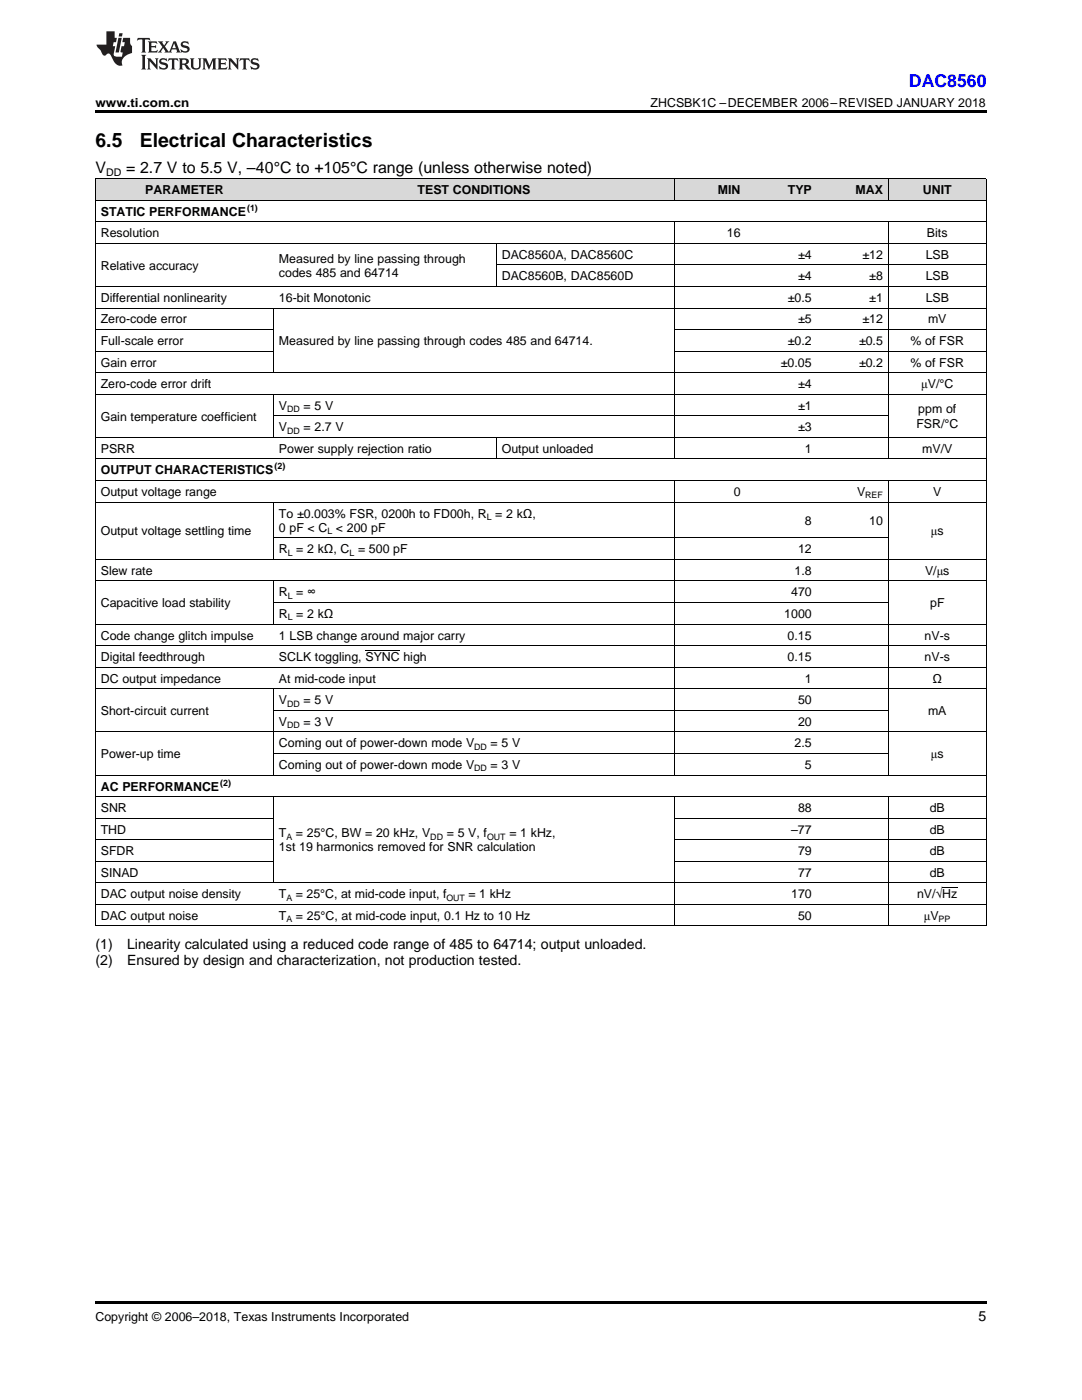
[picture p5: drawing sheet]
<svg xmlns="http://www.w3.org/2000/svg" width="216mm" height="279mm" viewBox="0 0 216 279" stroke-linecap="round" stroke-linejoin="round" font-family="sans-serif">
<defs><g id="words">
<g font-size="3.9">
<text x="19" y="29.3">6.5</text>
<text x="27.9" y="29.3">Electrical Characteristics</text>
</g>
<text font-size="3.5" fill="#00f" x="181.4" y="17.3">DAC8560</text>
<g font-size="3.2">
<text x="19" y="34.4">V</text>
<text x="25.2" y="34.4">= 2.7 V to 5.5 V, –40°C to +105°C range (unless otherwise noted)</text>
</g>
<g font-size="2.8">
<text x="19" y="189.4">(1)</text>
<text x="25.4" y="189.4">Linearity calculated using a reduced code range of 485 to 64714; output unloaded.</text>
<text x="19" y="192.6">(2)</text>
<text x="25.4" y="192.6">Ensured by design and characterization, not production tested.</text>
<text x="195.3" y="263.6">5</text>
</g>
<g font-size="2.5">
<text x="19" y="21.4">www.ti.com.cn</text>
<text x="129.8" y="21.4">ZHCSBK1C –DECEMBER 2006–REVISED JANUARY 2018</text>
<text x="29" y="38.7">PARAMETER</text>
<text x="83.3" y="38.7">TEST CONDITIONS</text>
<text x="143.2" y="38.7">MIN</text>
<text x="157.2" y="38.7">TYP</text>
<text x="170.7" y="38.7">MAX</text>
<text x="184.1" y="38.7">UNIT</text>
<text x="20.1" y="43">STATIC PERFORMANCE</text>
<text x="20.1" y="47.3">Resolution</text>
<text x="145" y="47.3">16</text>
<text x="185" y="47.3">Bits</text>
<text x="20.1" y="53.8">Relative accuracy</text>
<text x="55.7" y="52.4">Measured by line passing through</text>
<text x="100.1" y="51.6">DAC8560A, DAC8560C</text>
<text x="159.2" y="51.6">±4</text>
<text x="172.1" y="51.6">±12</text>
<text x="184.7" y="51.6">LSB</text>
<text x="55.7" y="55.2">codes 485 and 64714</text>
<text x="100.1" y="56">DAC8560B, DAC8560D</text>
<text x="159.2" y="56">±4</text>
<text x="173.5" y="56">±8</text>
<text x="184.7" y="56">LSB</text>
<text x="20.1" y="60.3">Differential nonlinearity</text>
<text x="20.1" y="64.6">Zero-code error</text>
<text x="55.7" y="60.3">16-bit Monotonic</text>
<text x="157.2" y="60.3">±0.5</text>
<text x="159.2" y="64.6">±5</text>
<text x="172.1" y="64.6">±12</text>
<text x="173.5" y="60.3">±1</text>
<text x="184.7" y="60.3">LSB</text>
<text x="185.2" y="64.6">mV</text>
<text x="20.1" y="68.9">Full-scale error</text>
<text x="55.7" y="68.9">Measured by line passing through codes 485 and 64714.</text>
<text x="157.2" y="68.9">±0.2</text>
<text x="171.4" y="68.9">±0.5</text>
<text x="181.7" y="68.9">% of FSR</text>
<text x="20.1" y="73.2">Gain error</text>
<text x="20.1" y="77.5">Zero-code error drift</text>
<text x="155.8" y="73.2">±0.05</text>
<text x="159.2" y="77.5">±4</text>
<text x="171.4" y="73.2">±0.2</text>
<text x="181.7" y="73.2">% of FSR</text>
<text x="183.8" y="77.5">μV/°C</text>
<text x="20.1" y="83.9">Gain temperature coefficient</text>
<text x="55.7" y="81.8">V</text>
<text x="60.6" y="81.8">= 5 V</text>
<text x="159.2" y="81.8">±1</text>
<text x="183.2" y="82.5">ppm of</text>
<text x="55.7" y="86.1">V</text>
<text x="60.6" y="86.1">= 2.7 V</text>
<text x="159.2" y="86.1">±3</text>
<text x="182.8" y="85.3">FSR/°C</text>
<text x="20.1" y="90.4">PSRR</text>
<text x="20.1" y="94.7">OUTPUT CHARACTERISTICS</text>
<text x="55.7" y="90.4">Power supply rejection ratio</text>
<text x="100.1" y="90.4">Output unloaded</text>
<text x="160.6" y="90.4">1</text>
<text x="184" y="90.4">mV/V</text>
<text x="20.1" y="99">Output voltage range</text>
<text x="146.4" y="99">0</text>
<text x="171" y="99">V</text>
<text x="186.2" y="99">V</text>
<text x="20.1" y="106.9">Output voltage settling time</text>
<text x="55.7" y="103.3">To ±0.003% FSR, 0200h to FD00h, R = 2 kΩ,</text>
<text x="55.7" y="106.1">0 pF &lt; C &lt; 200 pF</text>
<text x="160.6" y="104.7">8</text>
<text x="173.5" y="104.7">10</text>
<text x="185.7" y="106.9">μs</text>
<text x="55.7" y="110.4">R = 2 kΩ, C = 500 pF</text>
<text x="159.2" y="110.4">12</text>
<text x="20.1" y="114.7">Slew rate</text>
<text x="55.7" y="119">R = ∞</text>
<text x="157.9" y="119">470</text>
<text x="158.5" y="114.7">1.8</text>
<text x="184.6" y="114.7">V/μs</text>
<text x="20.1" y="121.2">Capacitive load stability</text>
<text x="55.7" y="123.3">R = 2 kΩ</text>
<text x="156.5" y="123.3">1000</text>
<text x="185.6" y="121.2">pF</text>
<text x="20.1" y="127.6">Code change glitch impulse</text>
<text x="20.1" y="131.9">Digital feedthrough</text>
<text x="55.7" y="127.6">1 LSB change around major carry</text>
<text x="55.7" y="131.9">SCLK toggling, SYNC high</text>
<text x="157.2" y="127.6">0.15</text>
<text x="157.2" y="131.9">0.15</text>
<text x="184.5" y="127.6">nV-s</text>
<text x="184.5" y="131.9">nV-s</text>
<text x="20.1" y="136.2">DC output impedance</text>
<text x="55.7" y="136.2">At mid-code input</text>
<text x="160.6" y="136.2">1</text>
<text x="186.1" y="136.2">Ω</text>
<text x="20.1" y="142.7">Short-circuit current</text>
<text x="55.7" y="140.5">V</text>
<text x="60.6" y="140.5">= 5 V</text>
<text x="159.2" y="140.5">50</text>
<text x="185.2" y="142.7">mA</text>
<text x="55.7" y="144.9">V</text>
<text x="55.7" y="149.2">Coming out of power-down mode V</text>
<text x="60.6" y="144.9">= 3 V</text>
<text x="97.9" y="149.2">= 5 V</text>
<text x="158.5" y="149.2">2.5</text>
<text x="159.2" y="144.9">20</text>
<text x="20.1" y="151.3">Power-up time</text>
<text x="55.7" y="153.5">Coming out of power-down mode V</text>
<text x="97.9" y="153.5">= 3 V</text>
<text x="160.6" y="153.5">5</text>
<text x="185.7" y="151.3">μs</text>
<text x="20.1" y="157.8">AC PERFORMANCE</text>
<text x="20.1" y="162.1">SNR</text>
<text x="20.1" y="166.4">THD</text>
<text x="55.7" y="167.1">T</text>
<text x="59.1" y="167.1">= 25°C, BW = 20 kHz, V</text>
<text x="89.1" y="167.1">= 5 V, f</text>
<text x="101.6" y="167.1">= 1 kHz,</text>
<text x="157.9" y="166.4">–77</text>
<text x="159.2" y="162.1">88</text>
<text x="185.5" y="162.1">dB</text>
<text x="185.5" y="166.4">dB</text>
<text x="20.1" y="170.7">SFDR</text>
<text x="55.7" y="169.9">1st 19 harmonics removed for SNR calculation</text>
<text x="159.2" y="170.7">79</text>
<text x="185.5" y="170.7">dB</text>
<text x="20.1" y="175">SINAD</text>
<text x="20.1" y="179.3">DAC output noise density</text>
<text x="55.7" y="179.3">T</text>
<text x="59" y="179.3">= 25°C, at mid-code input, f</text>
<text x="93.5" y="179.3">= 1 kHz</text>
<text x="157.9" y="179.3">170</text>
<text x="159.2" y="175">77</text>
<text x="183" y="179.3">nV/√Hz</text>
<text x="185.5" y="175">dB</text>
<text x="20.1" y="183.6">DAC output noise</text>
<text x="55.7" y="183.6">T</text>
<text x="59.1" y="183.6">= 25°C, at mid-code input, 0.1 Hz to 10 Hz</text>
<text x="159.2" y="183.6">50</text>
<text x="184.4" y="183.6">μV</text>
<text x="19" y="263.6">Copyright © 2006–2018, Texas Instruments Incorporated</text>
</g>
<text font-size="2.1" x="21.2" y="35.1">DD</text>
<g font-size="1.8">
<text x="49.3" y="42.1">(1)</text>
<text x="57.3" y="82.3">DD</text>
<text x="57.3" y="86.6">DD</text>
<text x="54.8" y="93.7">(2)</text>
<text x="172.6" y="99.5">REF</text>
<text x="65.3" y="106.6">L</text>
<text x="97.1" y="103.8">L</text>
<text x="57.4" y="110.9">L</text>
<text x="69.7" y="110.9">L</text>
<text x="57.4" y="119.5">L</text>
<text x="57.4" y="123.8">L</text>
<text x="57.3" y="141">DD</text>
<text x="57.3" y="145.3">DD</text>
<text x="94.6" y="149.6">DD</text>
<text x="94.6" y="154">DD</text>
<text x="44" y="156.8">(2)</text>
<text x="57.1" y="167.6">A</text>
<text x="85.9" y="167.6">DD</text>
<text x="97.2" y="167.6">OUT</text>
<text x="57.1" y="179.8">A</text>
<text x="89.1" y="179.8">OUT</text>
<text x="57.1" y="184.1">A</text>
<text x="187.3" y="184.1">PP</text>
</g>
</g></defs>
<g fill="#d8d8d8">
<path d="M19 35.7h12.5v4.3h-12.5z"/>
<path d="M31.5 35.7h23.1v4.3h-23.1z"/>
<path d="M54.6 35.7h44.5v4.3h-44.5z"/>
<path d="M99.1 35.7h35.5v4.3h-35.5z"/>
<path d="M134.6 35.7h14.2v4.3h-14.2z"/>
<path d="M148.8 35.7h14.3v4.3h-14.3z"/>
<path d="M163.1 35.7h14.2v4.3h-14.2z"/>
<path d="M177.3 35.7h19.5v4.3h-19.5z"/>
</g>
<path d="M19 22h177.8v.5h-177.8zM19 259.7h177.8v.5h-177.8z" fill="#000"/>
<g fill="none" stroke="#000" stroke-width=".2">
<path d="M19 35.6l177.8 .1v149.2M19 40h177.8M19.1 35.7v149.2M134.6 35.7v4.3M177.2 35.7v4.3M19 57.2h177.8M19 48.6h177.8M19 44.3h177.8M99 48.6v8.6M99.1 52.9h97.7M134.6 44.3v47.4M177.2 44.3v47.4"/>
<path d="M19 78.7h177.8M19 74.4h177.8M19 70.1h35.6M19 65.8h35.6M19 61.5h177.8M54.6 61.5v12.9M54.6 78.7v8.6M134.6 70.1h62.2M134.6 65.8h62.2M19 95.9h177.8M19 91.6h177.8M19 87.3h177.8"/>
<path d="M54.6 83h122.7M99 87.3v4.4M134.6 95.9v58.8M177.2 95.9v58.8M19 115.9h177.8M19 111.6h177.8M19 100.2h177.8M54.6 100.2v11.5M54.6 116v8.6M54.6 107.3h122.7M19 137.5h177.8M19 133.2h177.8"/>
<path d="M19 128.9h177.8M19 124.5h177.8M54.6 137.5v17.2M54.6 120.2h122.7M19 159h177.8M19 154.7h177.8M19 146.1h177.8M54.6 159v17.2M54.6 150.4h122.7M54.6 141.8h122.7M134.6 159v25.9M177.2 159v25.9"/>
<path d="M19 176.2h177.8M19 171.9h35.6M19 167.6h35.6M19 163.3h35.6M134.6 171.9h62.2M134.6 167.6h62.2M134.6 163.3h62.2M19 184.8h177.8M19 180.5h177.8"/>
</g>
<g fill="#231f20">
<path d="M27.5 7.6l-.1 .5 .4-.2h.6v.1v2.1l-.2 .4h1l-.3-.4v-2.1l.1-.1h.5l.5 .2-.2-.5zM29.5 8.3l.2 .3v1.5l-.2 .4h1.8l.2-.6a1.04 1.04 0 0 1-1.3 .2v-.7h.6l.3 .2v-.6l-.3 .2h-.6v-.6l.8-.1 .4 .3-.2-.5zM31.5 8.3l.9 1.1-.9 1.1h.8l-.2-.2 .5-.7 .4 .7-.2 .2h1.5l-.1-.2 .1-.4h.9l.1 .4-.2 .2h1l-.3-.3-.7-1.9h-.5l-.9 2-.8-1 .9-1h-.8l.1 .3-.3 .5-.4-.6 .2-.2zM34.7 8.6l.4 1h-.7zM36.3 8.4a.63 .63 0 0 0-.2 .7 .63 .63 0 0 0 .6 .4l.6 .2 .1 .2a.75 .75 0 0 1-.7 .4 .75 .75 0 0 1-.6-.5l.1 .7 .1-.1a1.11 1.11 0 0 0 1.5-.6 1.13 1.13 0 0 0-1.2-.8l-.1-.4a1.04 1.04 0 0 1 1.2 .2l-.2-.5-.1 .1-.5-.2zM28.2 10.9l.2 .4v2.2l-.2 .4h1l-.3-.4v-2.2l.3-.4zM29.3 11.6l.3 .4v1.5l-.3 .4h.8l-.2-.4v-1.3l1.5 1.7v-1.9l.2-.4h-.7l.2 .4v.9l-1.1-1.3zM32 11.8a.62 .62 0 0 0-.2 .7 .62 .62 0 0 0 .6 .4l.6 .1 .1 .3a.76 .76 0 0 1-.7 .3 .76 .76 0 0 1-.6-.4l.1 .7 .1-.1a1.11 1.11 0 0 0 1.5-.6 1.13 1.13 0 0 0-1.2-.8l-.1-.4a1.04 1.04 0 0 1 1.2 .2l-.2-.6-.1 .1-.5-.1zM33.7 11.6l-.2 .6a.61 .61 0 0 1 .8-.3v1.6l-.2 .4h.9l-.2-.4v-1.6a.63 .63 0 0 1 .8 .3l-.2-.6zM35.6 11.6l.3 .4v1.5l-.3 .4h1l-.2-.2v-.8l.5 .2a.76 .76 0 0 0 1.2 .7l-1-1a.58 .58 0 0 0 .6-.5 .58 .58 0 0 0-.5-.6zM36.4 11.9h.1a.45 .45 0 0 1 .5 .1 .45 .45 0 0 1 .1 .5l-.7 .2zM37.9 11.6l.2 .2a2.17 2.17 0 0 0 .3 1.9 .99 .99 0 0 0 1.6-.6v-1.1l.2-.4h-.7l.2 .2a1.92 1.92 0 0 1-.2 1.8 .6 .6 0 0 1-.9-.5v-1.1l.2-.4zM40.4 11.6l.2 .4v1.5l-.2 .4h.7l-.2-.4v-1.4l.8 1.8 .8-1.8v1.4l-.2 .4h.9l-.2-.4v-1.5l.2-.4h-.8l-.6 1.5-.6-1.5zM43.4 11.6l.2 .4v1.5l-.2 .4h1.8l.2-.6a1.04 1.04 0 0 1-1.3 .1v-.6h.5l.4 .2v-.6l-.4 .2h-.5v-.7h.8l.3 .3-.1-.6zM45.5 11.6l.2 .4v1.5l-.2 .4h.7l-.2-.4v-1.3l1.5 1.7v-1.9l.2-.4h-.7l.2 .4v.9l-1.1-1.3zM47.9 11.6l-.1 .6a.61 .61 0 0 1 .8-.3v1.6l-.3 .4h1l-.3-.4 .1-1.6a.63 .63 0 0 1 .7 .3l-.1-.6zM50.2 11.8a.62 .62 0 0 0-.2 .7 .62 .62 0 0 0 .6 .4l.6 .1 .2 .3a.76 .76 0 0 1-.8 .3 .76 .76 0 0 1-.6-.4l.1 .7 .2-.1a1.11 1.11 0 0 0 1.5-.6 1.13 1.13 0 0 0-1.3-.8l-.1-.4a1.04 1.04 0 0 1 1.2 .2l-.1-.6-.2 .1-.5-.1z"/>
<path d="M21.2 6.3v2.6h-1.9l.1 .4 .7 .9a.91 .91 0 0 0 1 .8 .56 .56 0 0 1 .5-.3 .56 .56 0 0 1 .5 .3l.4 .8a1.53 1.53 0 0 0 1.9 1.2 1.54 1.54 0 0 1 1-2.1l.9-.3v-1.4a1.52 1.52 0 0 1-.3-1.6h-1.4l-.2 .8h.5l-.2 .8h-.4l-.2 1v.2l.4 .1-.2 .8a1.93 1.93 0 0 1-1.6-.3l.3-1.8h-.5l.2-.8h.4l.2-.8h-.4v-1.3zM23.6 7.6l-.6 2.9h.7l.6-2.9zM23.8 6.6l-.1 .7h.6l.2-.7z"/>
</g>
<path d="M72.9 129.8h6.9M188 177.1h3" fill="none" stroke="#000" stroke-width=".2"/>
<use href="#words"/>
</svg>
